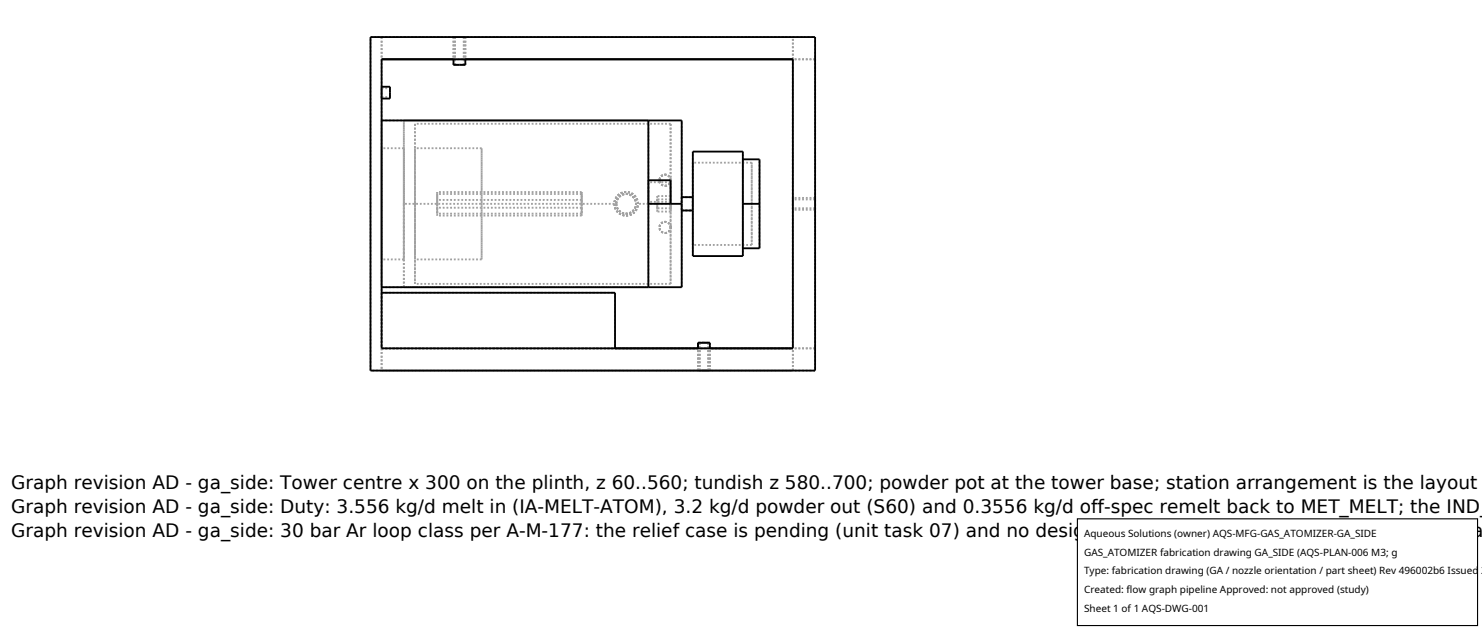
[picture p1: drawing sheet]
<svg xmlns="http://www.w3.org/2000/svg" width="212mm" height="90mm" viewBox="0 0 212 90" stroke-linecap="round" stroke-linejoin="round" font-family="sans-serif">
<defs><g id="words">
<g font-size="2.6">
<text x="1.6" y="69.8">Graph revision AD - ga_side: Tower centre x 300 on the plinth, z 60..560; tundish z 580..700; powder pot at the tower base; station arrangement is the layout</text>
<text x="1.6" y="73.3">Graph revision AD - ga_side: Duty: 3.556 kg/d melt in (IA-MELT-ATOM), 3.2 kg/d powder out (S60) and 0.3556 kg/d off-spec remelt back to MET_MELT; the IND_</text>
<text x="1.6" y="76.7">Graph revision AD - ga_side: 30 bar Ar loop class per A-M-177: the relief case is pending (unit task 07) and no design_kPa is stated on the node - no flange dra</text>
</g>
<g font-size="1.4">
<text x="154.8" y="76.6">Aqueous Solutions (owner) AQS-MFG-GAS_ATOMIZER-GA_SIDE</text>
<text x="154.8" y="79.3">GAS_ATOMIZER fabrication drawing GA_SIDE (AQS-PLAN-006 M3; g</text>
<text x="154.8" y="82">Type: fabrication drawing (GA / nozzle orientation / part sheet) Rev 496002b6 Issued 2</text>
<text x="154.8" y="84.7">Created: flow graph pipeline Approved: not approved (study)</text>
<text x="154.8" y="87.4">Sheet 1 of 1 AQS-DWG-001</text>
</g>
</g></defs>
<g fill="none" stroke="#a0a0a0" stroke-width=".26" stroke-dasharray=".3 .3" stroke-linecap="butt">
<path d="M52.9 5.3h63.5M54.5 8.5v41.2M54.5 5.3v3.2M54.5 13.2v.9M54.5 14.1v-1.7M54.5 12.4v.8M54.5 17.2v23.8M54.5 8.5h58.7M54.5 5.3h58.7M54.5 17.2h38.1M54.5 13.2v.7M54.5 13.9v-1.3"/>
<path d="M54.5 12.6v.6M54.5 13.9h1.2M54.5 12.6h1.2M55.7 12.4v1.7M55.7 13.2v-.6M55.7 12.6v1.3M55.7 13.9v-.7M57.7 17.2v11.9M59.3 17.7v22.8M64.8 8.5h1.7M64.8 9.3h.8M64.8 5.3h.8"/>
<path d="M64.8 5.3v4M64.8 5.3v3.2M65 9.3h.6M65 5.3h.6M65 5.3v4M65.6 9.3h.9M65.6 5.3h.9M65.6 9.3h.6M65.6 5.3h.6M66.2 9.3h-1.2M66.2 5.3h-1.2M66.2 5.3v4"/>
<path d="M66.5 9.3h-1.7M66.5 5.3h-1.7M66.5 5.3v4M66.5 5.3v3.2M92.6 17.2v23.8M92.6 17.2h-34.9M95.8 17.7v22.8M95.8 17.7h-36.5M113.2 8.5h-58.7M113.2 8.5v41.2M113.2 8.5v-3.2M116.4 5.3v47.6"/>
<path d="M116.4 8.5v41.2M116.4 8.5h-3.2M54.5 29.1v-7.9M54.5 21.2v15.8M54.5 37v-7.9M57.7 29.1v11.9M57.7 29.1v-7.9M57.7 21.2v15.8M57.7 37v-7.9M57.7 21.2h-3.2M57.7 37h-3.2M59.3 29.1v-11.4"/>
<path d="M59.3 29.1v-7.9M59.3 21.2v15.8M59.3 37v-7.9M62.4 28.5v1.2M62.4 29.7v1.1M62.4 30.8v-3.4M62.4 27.4v1.1M62.4 29.1v1.4M62.4 30.5v-2.8M62.4 27.7v1.4M68.8 29.1v7.9M68.8 37v-15.8"/>
<path d="M68.8 21.2v7.9M68.8 21.2h-9.5M68.8 37h-9.5M83.1 28.5v1.2M83.1 28.5h-20.7M83.1 29.7h-20.7M83.1 29.7v1.1M83.1 30.8v-3.4M83.1 27.4v1.1M83.1 29.1v1.4M83.1 30.5v-2.8M83.1 27.7v1.4"/>
<path d="M83.1 27.4h-20.7M83.1 30.8h-20.7M83.1 27.7h-20.7M83.1 30.5h-20.7M87.7 29.1h-30M87.7 29.1l.2 .7 .3 .5 .6 .4 .6 .1 .6-.1 .6-.4 .4-.5 .1-.7M87.7 29.1l.2 .7 .3 .5 .5 .3 .7 .2 .6-.1 .6-.4 .4-.5 .1-.7-.1-.6-.4-.6-.5-.3-.6-.2-.7 .1-.5 .4-.4 .5-.2 .7M88 29.1l.1 .6 .3 .4 .5 .3 .5 .1 .5-.1 .5-.3 .3-.4 .1-.6-.1-.5-.3-.5-.4-.3-.5-.1-.6 .1-.4 .3-.4 .5-.1 .5M88 29.1l.1-.5 .4-.5 .4-.3 .6-.1 .5 .1 .4 .3 .3 .5 .1 .5-.1 .6-.3 .4-.5 .3-.5 .1-.5-.1-.5-.3-.3-.5-.1-.5M88 29.1l.1 .5 .3 .5 .5 .3 .5 .1 .5-.1 .5-.3 .3-.4 .1-.6-.1-.5-.3-.5-.4-.3-.5-.1-.6 .1-.4 .3-.4 .4-.1 .6M91.1 29.1l-.1-.6-.4-.6-.5-.3-.6-.2-.7 .1-.5 .4-.4 .6-.2 .6M91.1 29.1l-.1-.6-.4-.6-.5-.3-.6-.2-.7 .1-.5 .4-.4 .5-.2 .7"/>
<path d="M92.6 27.4v-1.7M92.6 25.7v3.4M92.6 29.1v-1.7M92.6 27.4v-1.4M92.6 26v2.8M92.6 28.8v-1.4M93.9 29.1v1.1M93.9 30.2v-2.2M93.9 28v1.1M93.9 29.1v.6M93.9 29.7v-1.2M93.9 28.5v.6"/>
<path d="M95 26.5l.6-.2 .2-.6M95 33.3l.5-.3 .3-.5M95.8 29.1h-4.7M95.8 29.1v-3.4M95.8 27.4v1.4M95.8 28.8v-2.8M95.8 26v1.4M95.8 29.1v-11.4M95.8 29.1v1.1M95.8 30.2v-2.2M95.8 28v1.1M95.8 29.1v.6"/>
<path d="M95.8 29.7v-1.2M95.8 28.5v.6M95.8 25.7l-.1-.4-.4-.3h-.5l-.4 .2-.2 .4v.4l.3 .4 .5 .1M95.8 32.5l-.2-.5-.3-.3h-.4l-.5 .2-.2 .4v.5l.3 .3 .5 .2M95.8 26h-3.2M95.8 28.8h-3.2M95.8 28h-1.9M95.8 30.2h-1.9M95.8 28.5h-1.9M95.8 29.7h-1.9M97.4 30.1h1.6M97.4 28.2v1.9"/>
<path d="M97.4 28.2h1.6M99 29.1v1M99 36.6v-6.5M99 30.1v-1.9M99 28.2v-6.6M99 28.2v.9M99 28.2v1.9M99 29.1v5.9M99 35v-11.8M99 23.2v5.9M106.1 29.1v6.4M106.1 35.5v-12.7"/>
<path d="M106.1 22.8v6.3M106.1 36.6v-15M107.4 29.1v-5.9M107.4 23.2v11.8M107.4 35v-5.9M107.4 23.2h-8.4M107.4 35h-8.4M108.5 35.5v-12.7M113.2 29.1v.8M113.2 29.9v-1.6M113.2 28.3v.8M113.2 29.1v.6"/>
<path d="M113.2 29.7v-1.2M113.2 28.5v.6M116.4 29.1v.8M116.4 29.9v-1.6M116.4 28.3v.8M116.4 29.1v.6M116.4 29.7v-1.2M116.4 28.5v.6M116.4 28.3h-3.2M116.4 29.9h-3.2M116.4 28.5h-3.2M116.4 29.7h-3.2"/>
<path d="M52.9 52.9v-47.6M54.5 49.7v3.2M54.5 41.8v7.9M54.5 49.7h58.7M54.5 49.7h33.3M54.5 52.9h58.7M54.5 41h38.1M54.5 41.8h33.3M57.7 41v-23.8M59.3 40.5v-11.4M87.8 49.7h25.4M87.8 41.8v7.9"/>
<path d="M92.6 41h-34.9M95.8 40.5v-11.4M95.8 40.5h-36.5M97.4 41v-23.8M99.7 49.7h1.7M99.7 48.9h1.7M99.7 52.9h1.7M99.7 52.9v-3.2M99.9 48.9h1.3M99.9 52.9h1.3M99.9 52.9v-4M100.5 48.9h-.8"/>
<path d="M100.5 52.9h-.8M100.5 48.9h-.6M100.5 52.9h-.6M101.2 48.9h-.7M101.2 52.9h-.7M101.2 52.9v-4M101.4 48.9h-.9M101.4 52.9h-.9M101.4 52.9v-4M101.4 52.9v-3.2M113.2 52.9v-3.2M116.4 52.9h-63.5"/>
<path d="M116.4 49.7h-3.2"/>
</g>
<g fill="none" stroke="#000" stroke-width=".26">
<path d="M52.9 5.3h63.5v47.6h-63.5zM54.5 17.2h42.9v23.8h-42.9M54.5 8.5h58.7v41.2h-58.7zM54.5 12.4h1.2v1.7h-1.2M64.8 8.5v.8h1.7v-.8M92.6 17.2v23.8M92.6 29.1h4.8M92.6 25.7h3.2v3.4M97.4 30.1h1.6M97.4 28.2h1.6M99 21.6h7.1v15h-7.1zM106.1 29.1h2.4"/>
<path d="M106.1 22.8h2.4v12.7h-2.4M54.5 41.8h33.3v7.9M99.7 49.7v-.8h1.7v.8"/>
</g>
<path d="M153.9 74.1h57.1v15.2h-57.1z" fill="#fff" stroke="#000" stroke-width=".16"/>
<use href="#words"/>
</svg>
